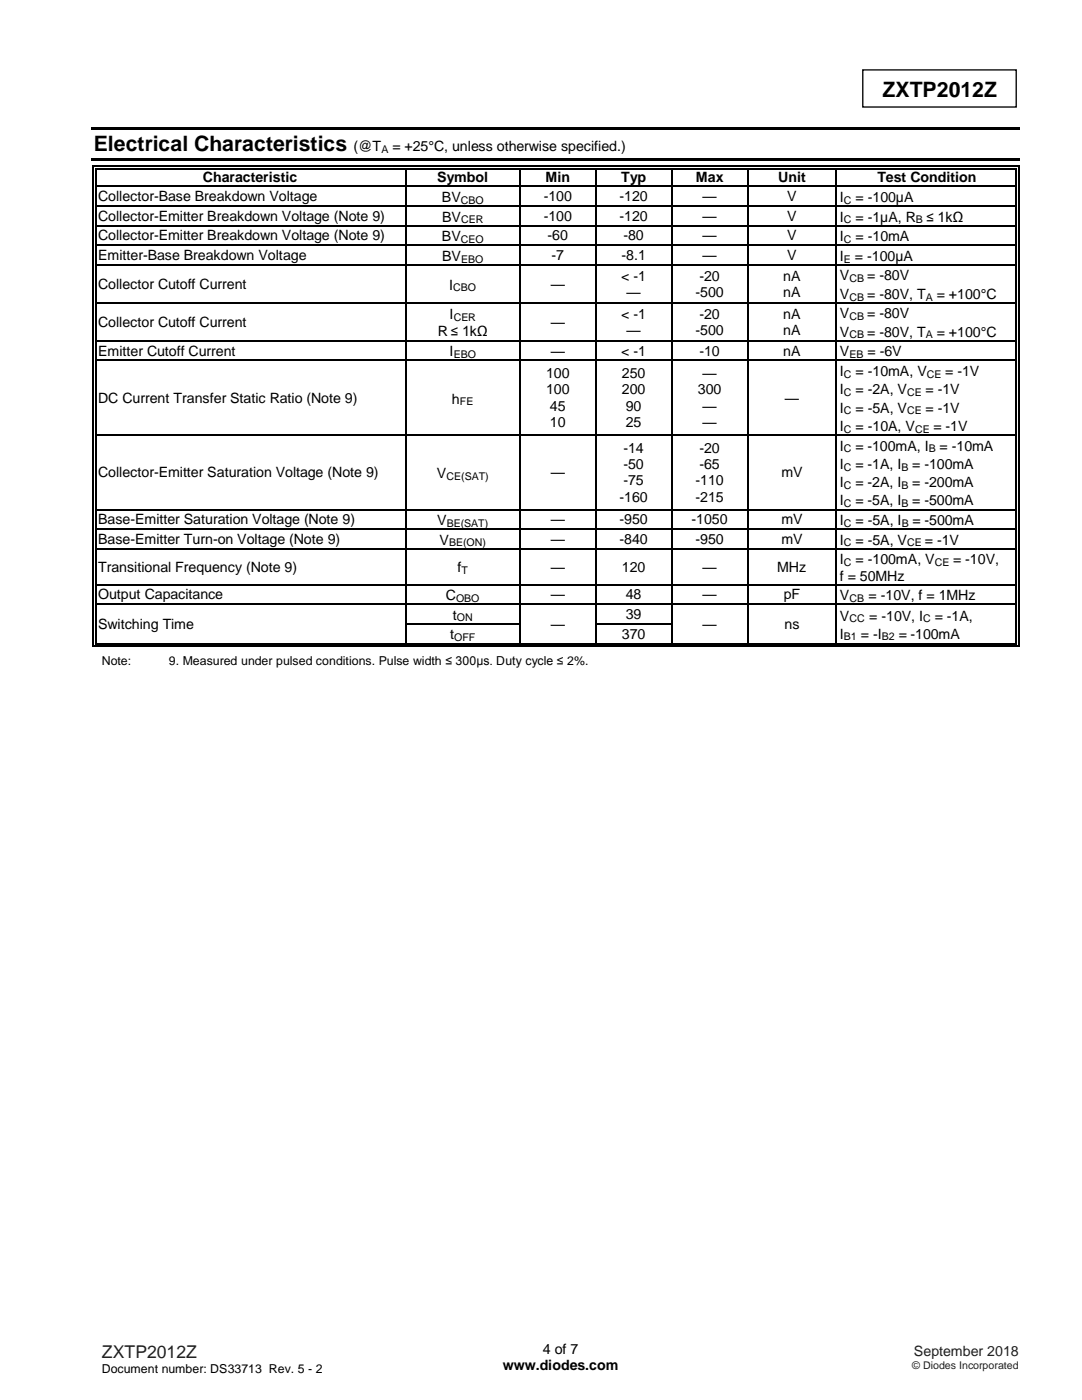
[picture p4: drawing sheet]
<svg xmlns="http://www.w3.org/2000/svg" width="216mm" height="279mm" viewBox="0 0 216 279" stroke-linecap="round" stroke-linejoin="round" font-family="sans-serif">
<defs><g id="words">
<g font-size="4.2">
<text x="176.1" y="19.3">ZXTP2012Z</text>
<text x="18.7" y="30.2">Electrical Characteristics</text>
</g>
<text font-size="3.5" fill="#231f20" x="20.3" y="270.9">ZXTP2012Z</text>
<g font-size="2.8">
<text x="70.5" y="30.2">(@T</text>
<text x="78.3" y="30.2">= +25°C, unless otherwise specified.)</text>
<text x="19.6" y="40.1">Collector-Base Breakdown Voltage</text>
<text x="40.5" y="36.4">Characteristic</text>
<text x="87.2" y="36.4">Symbol</text>
<text x="88.2" y="40.3">BV</text>
<text x="108.5" y="40.1">-100</text>
<text x="108.9" y="36.4">Min</text>
<text x="123.6" y="40.1">-120</text>
<text x="123.9" y="36.4">Typ</text>
<text x="138.8" y="36.4">Max</text>
<text x="140.2" y="40.1">—</text>
<text x="155.3" y="36.4">Unit</text>
<text x="157.1" y="40.1">V</text>
<text x="167.6" y="40.3">I</text>
<text x="170.7" y="40.3">= -100µA</text>
<text x="175.1" y="36.4">Test Condition</text>
<text x="19.6" y="44.1">Collector-Emitter Breakdown Voltage (Note 9)</text>
<text x="19.6" y="48">Collector-Emitter Breakdown Voltage (Note 9)</text>
<text x="88.2" y="44.2">BV</text>
<text x="108.5" y="44.1">-100</text>
<text x="109.2" y="48">-60</text>
<text x="123.6" y="44.1">-120</text>
<text x="124.4" y="48">-80</text>
<text x="140.2" y="44.1">—</text>
<text x="140.2" y="48">—</text>
<text x="157.1" y="44.1">V</text>
<text x="157.1" y="48">V</text>
<text x="167.6" y="44.2">I</text>
<text x="170.7" y="44.2">= -1µA, R</text>
<text x="19.6" y="51.9">Emitter-Base Breakdown Voltage</text>
<text x="88.2" y="48.1">BV</text>
<text x="88.2" y="52.1">BV</text>
<text x="110" y="51.9">-7</text>
<text x="124" y="51.9">-8.1</text>
<text x="140.2" y="51.9">—</text>
<text x="157.1" y="51.9">V</text>
<text x="167.6" y="48.1">I</text>
<text x="167.6" y="52.1">I</text>
<text x="170.6" y="52.1">= -100µA</text>
<text x="170.7" y="48.1">= -10mA</text>
<text x="19.6" y="57.6">Collector Cutoff Current</text>
<text x="89.6" y="57.8">I</text>
<text x="109.9" y="57.6">—</text>
<text x="124" y="56">&lt; -1</text>
<text x="125" y="59.3">—</text>
<text x="138.8" y="59.3">-500</text>
<text x="139.6" y="56">-20</text>
<text x="156.3" y="56">nA</text>
<text x="156.3" y="59.3">nA</text>
<text x="167.6" y="56">V</text>
<text x="167.6" y="59.7">V</text>
<text x="173" y="56">= -80V</text>
<text x="173" y="59.7">= -80V, T</text>
<text x="186.9" y="59.7">= +100°C</text>
<text x="19.6" y="65.2">Collector Cutoff Current</text>
<text x="89.7" y="63.8">I</text>
<text x="109.9" y="65.2">—</text>
<text x="124" y="63.6">&lt; -1</text>
<text x="139.6" y="63.6">-20</text>
<text x="156.3" y="63.6">nA</text>
<text x="167.6" y="63.5">V</text>
<text x="173" y="63.5">= -80V</text>
<text x="19.6" y="71">Emitter Cutoff Current</text>
<text x="87.4" y="67">R ≤ 1kΩ</text>
<text x="89.7" y="71.1">I</text>
<text x="109.9" y="71">—</text>
<text x="124" y="71">&lt; -1</text>
<text x="125" y="66.8">—</text>
<text x="138.8" y="66.8">-500</text>
<text x="139.6" y="71">-10</text>
<text x="156.3" y="66.8">nA</text>
<text x="156.3" y="71">nA</text>
<text x="167.6" y="67.2">V</text>
<text x="167.6" y="71.1">V</text>
<text x="173" y="67.2">= -80V, T</text>
<text x="173.1" y="71.1">= -6V</text>
<text x="186.9" y="67.2">= +100°C</text>
<text x="108.9" y="75.5">100</text>
<text x="124.1" y="75.5">250</text>
<text x="140.2" y="75.5">—</text>
<text x="167.6" y="75">I</text>
<text x="170.7" y="75">= -10mA, V</text>
<text x="188.6" y="75">= -1V</text>
<text x="19.6" y="80.4">DC Current Transfer Static Ratio (Note 9)</text>
<text x="90.2" y="80.5">h</text>
<text x="108.9" y="78.7">100</text>
<text x="109.7" y="82">45</text>
<text x="124.1" y="78.7">200</text>
<text x="124.9" y="82">90</text>
<text x="139.3" y="78.7">300</text>
<text x="140.2" y="82">—</text>
<text x="156.6" y="80.4">—</text>
<text x="167.6" y="78.7">I</text>
<text x="167.6" y="82.4">I</text>
<text x="170.7" y="78.7">= -2A, V</text>
<text x="170.7" y="82.4">= -5A, V</text>
<text x="184.7" y="78.7">= -1V</text>
<text x="184.7" y="82.4">= -1V</text>
<text x="109.7" y="85.2">10</text>
<text x="124.9" y="85.2">25</text>
<text x="140.2" y="85.2">—</text>
<text x="167.6" y="86">I</text>
<text x="167.6" y="89.9">I</text>
<text x="170.7" y="89.9">= -100mA, I</text>
<text x="170.7" y="86">= -10A, V</text>
<text x="186.3" y="86">= -1V</text>
<text x="187.5" y="89.9">= -10mA</text>
<text x="19.6" y="95.2">Collector-Emitter Saturation Voltage (Note 9)</text>
<text x="87.2" y="95.4">V</text>
<text x="109.9" y="95.2">—</text>
<text x="124.4" y="90.4">-14</text>
<text x="124.4" y="93.6">-50</text>
<text x="139.6" y="90.4">-20</text>
<text x="139.6" y="93.6">-65</text>
<text x="155.9" y="95.2">mV</text>
<text x="167.6" y="93.6">I</text>
<text x="170.7" y="93.6">= -1A, I</text>
<text x="182" y="93.6">= -100mA</text>
<text x="123.6" y="100.1">-160</text>
<text x="124.4" y="96.8">-75</text>
<text x="138.8" y="96.8">-110</text>
<text x="138.8" y="100.1">-215</text>
<text x="167.6" y="97.2">I</text>
<text x="167.6" y="100.9">I</text>
<text x="170.7" y="97.2">= -2A, I</text>
<text x="170.7" y="100.9">= -5A, I</text>
<text x="182" y="97.2">= -200mA</text>
<text x="182" y="100.9">= -500mA</text>
<text x="19.6" y="104.6">Base-Emitter Saturation Voltage (Note 9)</text>
<text x="87.2" y="104.8">V</text>
<text x="109.9" y="104.6">—</text>
<text x="123.6" y="104.6">-950</text>
<text x="138" y="104.6">-1050</text>
<text x="155.9" y="104.6">mV</text>
<text x="167.6" y="104.8">I</text>
<text x="170.7" y="104.8">= -5A, I</text>
<text x="182.1" y="104.8">= -500mA</text>
<text x="19.6" y="108.5">Base-Emitter Turn-on Voltage (Note 9)</text>
<text x="87.7" y="108.7">V</text>
<text x="109.9" y="108.5">—</text>
<text x="123.6" y="108.5">-840</text>
<text x="138.8" y="108.5">-950</text>
<text x="155.9" y="108.5">mV</text>
<text x="167.6" y="108.7">I</text>
<text x="167.6" y="112.6">I</text>
<text x="170.7" y="108.7">= -5A, V</text>
<text x="170.7" y="112.6">= -100mA, V</text>
<text x="184.5" y="108.7">= -1V</text>
<text x="190.2" y="112.6">= -10V,</text>
<text x="19.6" y="114.1">Transitional Frequency (Note 9)</text>
<text x="19.6" y="119.6">Output Capacitance</text>
<text x="89" y="119.8">C</text>
<text x="91.3" y="114.2">f</text>
<text x="109.9" y="114.1">—</text>
<text x="109.9" y="119.6">—</text>
<text x="124.1" y="114.1">120</text>
<text x="124.9" y="119.6">48</text>
<text x="140.2" y="114.1">—</text>
<text x="140.2" y="119.6">—</text>
<text x="155.1" y="114.1">MHz</text>
<text x="156.4" y="119.6">pF</text>
<text x="167.6" y="115.9">f = 50MHz</text>
<text x="167.6" y="119.8">V</text>
<text x="173.3" y="119.8">= -10V, f = 1MHz</text>
<text x="19.6" y="125.5">Switching Time</text>
<text x="90.4" y="123.7">t</text>
<text x="109.9" y="125.5">—</text>
<text x="124.9" y="123.5">39</text>
<text x="140.2" y="125.5">—</text>
<text x="156.5" y="125.5">ns</text>
<text x="167.6" y="123.8">V</text>
<text x="173.4" y="123.8">= -10V, I</text>
<text x="186.5" y="123.8">= -1A,</text>
<text x="89.8" y="127.6">t</text>
<text x="124.1" y="127.4">370</text>
<text x="167.6" y="127.5">I</text>
<text x="171.8" y="127.5">= -I</text>
<text x="179.3" y="127.5">= -100mA</text>
<text x="100.3" y="273.5">www.diodes.com</text>
<text x="108.3" y="270.3">4 of 7</text>
</g>
<text font-size="2.8" fill="#231f20" x="182.4" y="270.6">September 2018</text>
<text font-size="2.7" x="184.9" y="44.2">≤ 1kΩ</text>
<g font-size="2.5">
<text x="20.3" y="132.8">Note:</text>
<text x="33.7" y="132.8">9. Measured under pulsed conditions. Pulse width ≤ 300μs. Duty cycle ≤ 2%.</text>
<text x="20.3" y="274">Document number: DS33713 Rev. 5 - 2</text>
</g>
<g font-size="2.1">
<text x="76.1" y="30.5">A</text>
<text x="92" y="40.6">CBO</text>
<text x="168.4" y="40.6">C</text>
<text x="92" y="44.6">CER</text>
<text x="168.4" y="44.6">C</text>
<text x="182.8" y="44.6">B</text>
<text x="92" y="48.5">CEO</text>
<text x="92" y="52.4">EBO</text>
<text x="168.4" y="48.5">C</text>
<text x="168.4" y="52.4">E</text>
<text x="90.4" y="58.2">CBO</text>
<text x="169.5" y="56.3">CB</text>
<text x="169.5" y="60">CB</text>
<text x="184.7" y="60">A</text>
<text x="90.5" y="64.1">CER</text>
<text x="169.5" y="63.9">CB</text>
<text x="90.5" y="71.5">EBO</text>
<text x="169.5" y="67.5">CB</text>
<text x="169.5" y="71.5">EB</text>
<text x="184.7" y="67.5">A</text>
<text x="168.4" y="75.4">C</text>
<text x="185" y="75.4">CE</text>
<text x="91.8" y="80.9">FE</text>
<text x="168.4" y="79.1">C</text>
<text x="168.4" y="82.7">C</text>
<text x="181" y="79.1">CE</text>
<text x="181" y="82.7">CE</text>
<text x="168.4" y="86.3">C</text>
<text x="182.6" y="86.3">CE</text>
<text x="89.1" y="95.7">CE(SAT)</text>
<text x="168.4" y="90.3">C</text>
<text x="168.4" y="93.9">C</text>
<text x="179.9" y="93.9">B</text>
<text x="185.3" y="90.3">B</text>
<text x="168.4" y="97.6">C</text>
<text x="168.4" y="101.2">C</text>
<text x="179.9" y="97.6">B</text>
<text x="179.9" y="101.2">B</text>
<text x="89.1" y="105.1">BE(SAT)</text>
<text x="168.4" y="105.1">C</text>
<text x="179.9" y="105.1">B</text>
<text x="89.6" y="109">BE(ON)</text>
<text x="168.4" y="109">C</text>
<text x="168.4" y="113">C</text>
<text x="181" y="109">CE</text>
<text x="186.5" y="113">CE</text>
<text x="92.1" y="114.6">T</text>
<text x="91" y="120.1">OBO</text>
<text x="91.2" y="124">ON</text>
<text x="169.5" y="120.1">CB</text>
<text x="169.5" y="124.2">CC</text>
<text x="184.2" y="124.2">C</text>
<text x="90.6" y="127.9">OFF</text>
<text x="168.4" y="127.8">B1</text>
<text x="175.9" y="127.8">B2</text>
</g>
<text font-size="2.1" fill="#231f20" x="182" y="273.2">© Diodes Incorporated</text>
</g></defs>
<path d="M172.2 14h30.6v7.4h-30.6z" fill="none" stroke="#000" stroke-width=".26"/>
<g fill="#000">
<path d="M18.2 25.4h185.2v.5h-185.2z" fill-rule="evenodd"/>
<path d="M18.2 31.5h185.2v.5h-185.2z" fill-rule="evenodd"/>
<path d="M18.5 33.1h.2v.8h-.2z" fill-rule="evenodd"/>
<path d="M18.5 33.1h.7v.2h-.7z" fill-rule="evenodd"/>
<path d="M18.5 37.1h.2v.2h-.2z" fill-rule="evenodd"/>
<path d="M19 33.6h.2v.3h-.2z" fill-rule="evenodd"/>
<path d="M19 33.6h.2v.2h-.2z" fill-rule="evenodd"/>
<path d="M19 37.1h.2v.2h-.2z" fill-rule="evenodd"/>
<path d="M80.8 33.8l.3 .1z" fill-rule="evenodd"/>
<path d="M80.8 33.1h.8v.2h-.8z" fill-rule="evenodd"/>
<path d="M80.8 33.6h.8v.2h-.8z" fill-rule="evenodd"/>
<path d="M80.8 37.1h.3v.2h-.3z" fill-rule="evenodd"/>
<path d="M103.6 33.8l.2 .1z" fill-rule="evenodd"/>
<path d="M103.6 33.1h.7v.2h-.7z" fill-rule="evenodd"/>
<path d="M103.6 33.6h.7v.2h-.7z" fill-rule="evenodd"/>
<path d="M103.6 37.1h.2v.2h-.2z" fill-rule="evenodd"/>
<path d="M118.8 33.8l.2 .1z" fill-rule="evenodd"/>
<path d="M118.8 33.1h.7v.2h-.7z" fill-rule="evenodd"/>
<path d="M118.8 33.6h.7v.2h-.7z" fill-rule="evenodd"/>
<path d="M118.8 37.1h.2v.2h-.2z" fill-rule="evenodd"/>
<path d="M133.9 33.8l.2 .1z" fill-rule="evenodd"/>
<path d="M133.9 33.1h.7v.2h-.7z" fill-rule="evenodd"/>
<path d="M133.9 33.6h.7v.2h-.7z" fill-rule="evenodd"/>
<path d="M133.9 37.1h.2v.2h-.2z" fill-rule="evenodd"/>
<path d="M149 33.8l.3 .1z" fill-rule="evenodd"/>
<path d="M149 33.1h.8v.2h-.8z" fill-rule="evenodd"/>
<path d="M149 33.6h.8v.2h-.8z" fill-rule="evenodd"/>
<path d="M149 37.1h.3v.2h-.3z" fill-rule="evenodd"/>
<path d="M166.7 33.8l.3 .1z" fill-rule="evenodd"/>
<path d="M166.7 33.1h.8v.2h-.8z" fill-rule="evenodd"/>
<path d="M166.7 33.6h.8v.2h-.8z" fill-rule="evenodd"/>
<path d="M166.7 37.1h.3v.2h-.3z" fill-rule="evenodd"/>
<path d="M202.6 33.1h.8v.2h-.8z" fill-rule="evenodd"/>
<path d="M202.6 33.6h.3v.3h-.3z" fill-rule="evenodd"/>
<path d="M202.6 33.6h.3v.2h-.3z" fill-rule="evenodd"/>
<path d="M202.6 37.1h.3v.2h-.3z" fill-rule="evenodd"/>
<path d="M203.2 33.1h.2v.8h-.2z" fill-rule="evenodd"/>
<path d="M203.2 37.1h.2v.2h-.2z" fill-rule="evenodd"/>
<path d="M18.5 41h.2v.3h-.2z" fill-rule="evenodd"/>
<path d="M18.5 44.9h.2v.3h-.2z" fill-rule="evenodd"/>
<path d="M18.5 48.9h.2v.2h-.2z" fill-rule="evenodd"/>
<path d="M18.5 52.8h.2v.2h-.2z" fill-rule="evenodd"/>
<path d="M19 41h.2v.3h-.2z" fill-rule="evenodd"/>
<path d="M19 44.9h.2v.3h-.2z" fill-rule="evenodd"/>
<path d="M19 48.9h.2v.2h-.2z" fill-rule="evenodd"/>
<path d="M19 52.8h.2v.2h-.2z" fill-rule="evenodd"/>
<path d="M80.8 41h.3v.3h-.3z" fill-rule="evenodd"/>
<path d="M80.8 44.9h.3v.3h-.3z" fill-rule="evenodd"/>
<path d="M80.8 48.9h.3v.2h-.3z" fill-rule="evenodd"/>
<path d="M80.8 52.8h.3v.2h-.3z" fill-rule="evenodd"/>
<path d="M103.6 41h.2v.3h-.2z" fill-rule="evenodd"/>
<path d="M103.6 44.9h.2v.3h-.2z" fill-rule="evenodd"/>
<path d="M103.6 48.9h.2v.2h-.2z" fill-rule="evenodd"/>
<path d="M103.6 52.8h.2v.2h-.2z" fill-rule="evenodd"/>
<path d="M118.8 41h.2v.3h-.2z" fill-rule="evenodd"/>
<path d="M118.8 44.9h.2v.3h-.2z" fill-rule="evenodd"/>
<path d="M118.8 48.9h.2v.2h-.2z" fill-rule="evenodd"/>
<path d="M118.8 52.8h.2v.2h-.2z" fill-rule="evenodd"/>
<path d="M133.9 41h.2v.3h-.2z" fill-rule="evenodd"/>
<path d="M133.9 44.9h.2v.3h-.2z" fill-rule="evenodd"/>
<path d="M133.9 48.9h.2v.2h-.2z" fill-rule="evenodd"/>
<path d="M133.9 52.8h.2v.2h-.2z" fill-rule="evenodd"/>
<path d="M149 41h.3v.3h-.3z" fill-rule="evenodd"/>
<path d="M149 44.9h.3v.3h-.3z" fill-rule="evenodd"/>
<path d="M149 48.9h.3v.2h-.3z" fill-rule="evenodd"/>
<path d="M149 52.8h.3v.2h-.3z" fill-rule="evenodd"/>
<path d="M166.7 41h.3v.3h-.3z" fill-rule="evenodd"/>
<path d="M166.7 44.9h.3v.3h-.3z" fill-rule="evenodd"/>
<path d="M166.7 48.9h.3v.2h-.3z" fill-rule="evenodd"/>
<path d="M166.7 52.8h.3v.2h-.3z" fill-rule="evenodd"/>
<path d="M202.6 41h.3v.3h-.3z" fill-rule="evenodd"/>
<path d="M202.6 44.9h.3v.3h-.3z" fill-rule="evenodd"/>
<path d="M202.6 48.9h.3v.2h-.3z" fill-rule="evenodd"/>
<path d="M202.6 52.8h.3v.2h-.3z" fill-rule="evenodd"/>
<path d="M203.2 41h.2v.3h-.2z" fill-rule="evenodd"/>
<path d="M203.2 44.9h.2v.3h-.2z" fill-rule="evenodd"/>
<path d="M203.2 48.9h.2v.2h-.2z" fill-rule="evenodd"/>
<path d="M203.2 52.8h.2v.2h-.2z" fill-rule="evenodd"/>
<path d="M18.5 60.3h.2v.3h-.2z" fill-rule="evenodd"/>
<path d="M18.5 67.9h.2v.3h-.2z" fill-rule="evenodd"/>
<path d="M18.5 71.8h.2v.3h-.2z" fill-rule="evenodd"/>
<path d="M19 60.3h.2v.3h-.2z" fill-rule="evenodd"/>
<path d="M19 67.9h.2v.3h-.2z" fill-rule="evenodd"/>
<path d="M19 71.8h.2v.3h-.2z" fill-rule="evenodd"/>
<path d="M80.8 60.3h.3v.3h-.3z" fill-rule="evenodd"/>
<path d="M80.8 67.9h.3v.3h-.3z" fill-rule="evenodd"/>
<path d="M80.8 71.8h.3v.3h-.3z" fill-rule="evenodd"/>
<path d="M103.6 60.3h.2v.3h-.2z" fill-rule="evenodd"/>
<path d="M103.6 67.9h.2v.3h-.2z" fill-rule="evenodd"/>
<path d="M103.6 71.8h.2v.3h-.2z" fill-rule="evenodd"/>
<path d="M118.8 60.3h.2v.3h-.2z" fill-rule="evenodd"/>
<path d="M118.8 67.9h.2v.3h-.2z" fill-rule="evenodd"/>
<path d="M118.8 71.8h.2v.3h-.2z" fill-rule="evenodd"/>
<path d="M133.9 60.3h.2v.3h-.2z" fill-rule="evenodd"/>
<path d="M133.9 67.9h.2v.3h-.2z" fill-rule="evenodd"/>
<path d="M133.9 71.8h.2v.3h-.2z" fill-rule="evenodd"/>
<path d="M149 60.3h.3v.3h-.3z" fill-rule="evenodd"/>
<path d="M149 67.9h.3v.3h-.3z" fill-rule="evenodd"/>
<path d="M149 71.8h.3v.3h-.3z" fill-rule="evenodd"/>
<path d="M166.7 60.3h.3v.3h-.3z" fill-rule="evenodd"/>
<path d="M166.7 67.9h.3v.3h-.3z" fill-rule="evenodd"/>
<path d="M166.7 71.8h.3v.3h-.3z" fill-rule="evenodd"/>
<path d="M202.6 60.3h.3v.3h-.3z" fill-rule="evenodd"/>
<path d="M202.6 67.9h.3v.3h-.3z" fill-rule="evenodd"/>
<path d="M202.6 71.8h.3v.3h-.3z" fill-rule="evenodd"/>
<path d="M203.2 60.3h.2v.3h-.2z" fill-rule="evenodd"/>
<path d="M203.2 67.9h.2v.3h-.2z" fill-rule="evenodd"/>
<path d="M203.2 71.8h.2v.3h-.2z" fill-rule="evenodd"/>
<path d="M18.5 86.7h.2v.2h-.2z" fill-rule="evenodd"/>
<path d="M19 86.7h.2v.2h-.2z" fill-rule="evenodd"/>
<path d="M80.8 86.7h.3v.2h-.3z" fill-rule="evenodd"/>
<path d="M103.6 86.7h.2v.2h-.2z" fill-rule="evenodd"/>
<path d="M118.8 86.7h.2v.2h-.2z" fill-rule="evenodd"/>
<path d="M133.9 86.7h.2v.2h-.2z" fill-rule="evenodd"/>
<path d="M149 86.7h.3v.2h-.3z" fill-rule="evenodd"/>
<path d="M166.7 86.7h.3v.2h-.3z" fill-rule="evenodd"/>
<path d="M202.6 86.7h.3v.2h-.3z" fill-rule="evenodd"/>
<path d="M203.2 86.7h.2v.2h-.2z" fill-rule="evenodd"/>
<path d="M18.5 101.6h.2v.2h-.2z" fill-rule="evenodd"/>
<path d="M18.5 105.5h.2v.2h-.2z" fill-rule="evenodd"/>
<path d="M18.5 109.4h.2v.3h-.2z" fill-rule="evenodd"/>
<path d="M18.5 116.6h.2v.2h-.2z" fill-rule="evenodd"/>
<path d="M19 101.6h.2v.2h-.2z" fill-rule="evenodd"/>
<path d="M19 105.5h.2v.2h-.2z" fill-rule="evenodd"/>
<path d="M19 109.4h.2v.3h-.2z" fill-rule="evenodd"/>
<path d="M19 116.6h.2v.2h-.2z" fill-rule="evenodd"/>
<path d="M80.8 101.6h.3v.2h-.3z" fill-rule="evenodd"/>
<path d="M80.8 105.5h.3v.2h-.3z" fill-rule="evenodd"/>
<path d="M80.8 109.4h.3v.3h-.3z" fill-rule="evenodd"/>
<path d="M80.8 116.6h.3v.2h-.3z" fill-rule="evenodd"/>
<path d="M103.6 101.6h.2v.2h-.2z" fill-rule="evenodd"/>
<path d="M103.6 105.5h.2v.2h-.2z" fill-rule="evenodd"/>
<path d="M103.6 109.4h.2v.3h-.2z" fill-rule="evenodd"/>
<path d="M103.6 116.6h.2v.2h-.2z" fill-rule="evenodd"/>
<path d="M118.8 101.6h.2v.2h-.2z" fill-rule="evenodd"/>
<path d="M118.8 105.5h.2v.2h-.2z" fill-rule="evenodd"/>
<path d="M118.8 109.4h.2v.3h-.2z" fill-rule="evenodd"/>
<path d="M118.8 116.6h.2v.2h-.2z" fill-rule="evenodd"/>
<path d="M133.9 101.6h.2v.2h-.2z" fill-rule="evenodd"/>
<path d="M133.9 105.5h.2v.2h-.2z" fill-rule="evenodd"/>
<path d="M133.9 109.4h.2v.3h-.2z" fill-rule="evenodd"/>
<path d="M133.9 116.6h.2v.2h-.2z" fill-rule="evenodd"/>
<path d="M149 101.6h.3v.2h-.3z" fill-rule="evenodd"/>
<path d="M149 105.5h.3v.2h-.3z" fill-rule="evenodd"/>
<path d="M149 109.4h.3v.3h-.3z" fill-rule="evenodd"/>
<path d="M149 116.6h.3v.2h-.3z" fill-rule="evenodd"/>
<path d="M166.7 101.6h.3v.2h-.3z" fill-rule="evenodd"/>
<path d="M166.7 105.5h.3v.2h-.3z" fill-rule="evenodd"/>
<path d="M166.7 109.4h.3v.3h-.3z" fill-rule="evenodd"/>
<path d="M166.7 116.6h.3v.2h-.3z" fill-rule="evenodd"/>
<path d="M202.6 101.6h.3v.2h-.3z" fill-rule="evenodd"/>
<path d="M202.6 105.5h.3v.2h-.3z" fill-rule="evenodd"/>
<path d="M202.6 109.4h.3v.3h-.3z" fill-rule="evenodd"/>
<path d="M202.6 116.6h.3v.2h-.3z" fill-rule="evenodd"/>
<path d="M203.2 101.6h.2v.2h-.2z" fill-rule="evenodd"/>
<path d="M203.2 105.5h.2v.2h-.2z" fill-rule="evenodd"/>
<path d="M203.2 109.4h.2v.3h-.2z" fill-rule="evenodd"/>
<path d="M203.2 116.6h.2v.2h-.2z" fill-rule="evenodd"/>
<path d="M18.5 120.5h.2v.2h-.2z" fill-rule="evenodd"/>
<path d="M18.5 124.4h.2v.2h-.2z" fill-rule="evenodd"/>
<path d="M18.5 128.3h.2v.8h-.2z" fill-rule="evenodd"/>
<path d="M18.5 128.8h.7v.3h-.7z" fill-rule="evenodd"/>
<path d="M19 120.5h.2v.2h-.2z" fill-rule="evenodd"/>
<path d="M19 124.4h.2v.2h-.2z" fill-rule="evenodd"/>
<path d="M19 128.3h.2v.3h-.2z" fill-rule="evenodd"/>
<path d="M19 128.3h.2v.3h-.2z" fill-rule="evenodd"/>
<path d="M80.8 120.5h.3v.2h-.3z" fill-rule="evenodd"/>
<path d="M80.8 124.4h.3v.2h-.3z" fill-rule="evenodd"/>
<path d="M80.8 128.3h.8v.3h-.8z" fill-rule="evenodd"/>
<path d="M80.8 128.8h.8v.3h-.8z" fill-rule="evenodd"/>
<path d="M103.6 120.5h.2v.2h-.2z" fill-rule="evenodd"/>
<path d="M103.6 124.4h.2v.2h-.2z" fill-rule="evenodd"/>
<path d="M103.6 128.3h.7v.3h-.7z" fill-rule="evenodd"/>
<path d="M103.6 128.8h.7v.3h-.7z" fill-rule="evenodd"/>
<path d="M118.8 120.5h.2v.2h-.2z" fill-rule="evenodd"/>
<path d="M118.8 124.4h.2v.2h-.2z" fill-rule="evenodd"/>
<path d="M118.8 128.3h.7v.3h-.7z" fill-rule="evenodd"/>
<path d="M118.8 128.8h.7v.3h-.7z" fill-rule="evenodd"/>
<path d="M133.9 120.5h.2v.2h-.2z" fill-rule="evenodd"/>
<path d="M133.9 124.4h.2v.2h-.2z" fill-rule="evenodd"/>
<path d="M133.9 128.3h.7v.3h-.7z" fill-rule="evenodd"/>
<path d="M133.9 128.8h.7v.3h-.7z" fill-rule="evenodd"/>
<path d="M149 120.5h.3v.2h-.3z" fill-rule="evenodd"/>
<path d="M149 124.4h.3v.2h-.3z" fill-rule="evenodd"/>
<path d="M149 128.3h.8v.3h-.8z" fill-rule="evenodd"/>
<path d="M149 128.8h.8v.3h-.8z" fill-rule="evenodd"/>
<path d="M166.7 120.5h.3v.2h-.3z" fill-rule="evenodd"/>
<path d="M166.7 124.4h.3v.2h-.3z" fill-rule="evenodd"/>
<path d="M166.7 128.3h.8v.3h-.8z" fill-rule="evenodd"/>
<path d="M166.7 128.8h.8v.3h-.8z" fill-rule="evenodd"/>
<path d="M202.6 120.5h.3v.2h-.3z" fill-rule="evenodd"/>
<path d="M202.6 124.4h.3v.2h-.3z" fill-rule="evenodd"/>
<path d="M202.6 128.8h.8v.3h-.8z" fill-rule="evenodd"/>
<path d="M202.6 128.3h.3v.3h-.3z" fill-rule="evenodd"/>
<path d="M202.6 128.3h.3v.3h-.3z" fill-rule="evenodd"/>
<path d="M203.2 120.5h.2v.2h-.2z" fill-rule="evenodd"/>
<path d="M203.2 124.4h.2v.2h-.2z" fill-rule="evenodd"/>
<path d="M203.2 128.3h.2v.8h-.2z" fill-rule="evenodd"/>
</g>
<g fill="none" stroke="#000" stroke-width=".25">
<path d="M18.6 33.9v3.2M18.6 37.3v3.7M19.1 33.9v3.2M19.1 37.3v3.7M19.2 33.2h61.6M19.2 33.7h61.6M19.2 37.2h61.6M81 33.9v3.2M81 37.3v3.7M81.1 37.2h22.5M81.6 33.2h22M81.6 33.7h22"/>
<path d="M103.7 33.9v3.2M103.7 37.3v3.7M103.8 37.2h15M104.3 33.2h14.5M104.3 33.7h14.5M118.9 33.9v3.2M118.9 37.3v3.7M119 37.2h14.9M119.5 33.2h14.4M119.5 33.7h14.4M134 33.9v3.2M134 37.3v3.7"/>
<path d="M134.1 37.2h14.9M134.6 33.2h14.4M134.6 33.7h14.4M149.2 33.9v3.2M149.2 37.3v3.7M149.3 37.2h17.4M149.8 33.2h16.9M149.8 33.7h16.9M166.9 33.9v3.2M166.9 37.3v3.7M167 37.2h35.6M167.5 33.2h35.2"/>
<path d="M167.5 33.7h35.2M202.8 33.9v3.2M202.8 37.3v3.7M203.3 33.9v3.2M203.3 37.3v3.7M18.6 41.3v3.6M18.6 45.2v3.7M18.6 49.1v3.7M18.6 53v7.3M19.1 41.3v3.6M19.1 45.2v3.7M19.1 49.1v3.7"/>
<path d="M19.1 53v7.3M19.2 41.2h61.6M19.2 45h61.6M19.2 49h61.6M19.2 52.9h61.6M81 41.3v3.6M81 45.2v3.7M81 49.1v3.7M81 53v7.3M81.1 41.2h22.5M81.1 45h22.5M81.1 49h22.5"/>
<path d="M81.1 52.9h22.5M103.7 41.3v3.6M103.7 45.2v3.7M103.7 49.1v3.7M103.7 53v7.3M103.8 41.2h15M103.8 45h15M103.8 49h15M103.8 52.9h15M118.9 41.3v3.6M118.9 45.2v3.7M118.9 49.1v3.7"/>
<path d="M118.9 53v7.3M119 41.2h14.9M119 45h14.9M119 49h14.9M119 52.9h14.9M134 41.3v3.6M134 45.2v3.7M134 49.1v3.7M134 53v7.3M134.1 41.2h14.9M134.1 45h14.9M134.1 49h14.9"/>
<path d="M134.1 52.9h14.9M149.2 41.3v3.6M149.2 45.2v3.7M149.2 49.1v3.7M149.2 53v7.3M149.3 41.2h17.4M149.3 45h17.4M149.3 49h17.4M149.3 52.9h17.4M166.9 41.3v3.6M166.9 45.2v3.7M166.9 49.1v3.7"/>
<path d="M166.9 53v7.3M167 41.2h35.6M167 45h35.6M167 49h35.6M167 52.9h35.6M202.8 41.3v3.6M202.8 45.2v3.7M202.8 49.1v3.7M202.8 53v7.3M203.3 41.3v3.6M203.3 45.2v3.7M203.3 49.1v3.7"/>
<path d="M203.3 53v7.3M18.6 60.6v7.3M18.6 68.2v3.6M18.6 72.1v14.6M19.1 60.6v7.3M19.1 68.2v3.6M19.1 72.1v14.6M19.2 60.5h61.6M19.2 68h61.6M19.2 71.9h61.6M81 60.6v7.3M81 68.2v3.6"/>
<path d="M81 72.1v14.6M81.1 60.5h22.5M81.1 68h22.5M81.1 71.9h22.5M103.7 60.6v7.3M103.7 68.2v3.6M103.7 72.1v14.6M103.8 60.5h15M103.8 68h15M103.8 71.9h15M118.9 60.6v7.3M118.9 68.2v3.6"/>
<path d="M118.9 72.1v14.6M119 60.5h14.9M119 68h14.9M119 71.9h14.9M134 60.6v7.3M134 68.2v3.6M134 72.1v14.6M134.1 60.5h14.9M134.1 68h14.9M134.1 71.9h14.9M149.2 60.6v7.3M149.2 68.2v3.6"/>
<path d="M149.2 72.1v14.6M149.3 60.5h17.4M149.3 68h17.4M149.3 71.9h17.4M166.9 60.6v7.3M166.9 68.2v3.6M166.9 72.1v14.6M167 60.5h35.6M167 68h35.6M167 71.9h35.6M202.8 60.6v7.3M202.8 68.2v3.6"/>
<path d="M202.8 72.1v14.6M203.3 60.6v7.3M203.3 68.2v3.6M203.3 72.1v14.6M18.6 86.9v14.7M19.1 86.9v14.7M19.2 86.8h61.6M81 86.9v14.7M81.1 86.8h22.5M103.7 86.9v14.7M103.8 86.8h15M118.9 86.9v14.7"/>
<path d="M119 86.8h14.9M134 86.9v14.7M134.1 86.8h14.9M149.2 86.9v14.7M149.3 86.8h17.4M166.9 86.9v14.7M167 86.8h35.6M202.8 86.9v14.7M203.3 86.9v14.7M18.6 101.8v3.7M18.6 105.7v3.7M18.6 109.7v6.9"/>
<path d="M18.6 116.8v3.7M19.1 101.8v3.7M19.1 105.7v3.7M19.1 109.7v6.9M19.1 116.8v3.7M19.2 101.7h61.6M19.2 105.6h61.6M19.2 109.5h61.6M19.2 116.7h61.6M81 101.8v3.7M81 105.7v3.7M81 109.7v6.9"/>
<path d="M81 116.8v3.7M81.1 101.7h22.5M81.1 105.6h22.5M81.1 109.5h22.5M81.1 116.7h22.5M103.7 101.8v3.7M103.7 105.7v3.7M103.7 109.7v6.9M103.7 116.8v3.7M103.8 101.7h15M103.8 105.6h15M103.8 109.5h15"/>
<path d="M103.8 116.7h15M118.9 101.8v3.7M118.9 105.7v3.7M118.9 109.7v6.9M118.9 116.8v3.7M119 101.7h14.9M119 105.6h14.9M119 109.5h14.9M119 116.7h14.9M134 101.8v3.7M134 105.7v3.7M134 109.7v6.9"/>
<path d="M134 116.8v3.7M134.1 101.7h14.9M134.1 105.6h14.9M134.1 109.5h14.9M134.1 116.7h14.9M149.2 101.8v3.7M149.2 105.7v3.7M149.2 109.7v6.9M149.2 116.8v3.7M149.3 101.7h17.4M149.3 105.6h17.4M149.3 109.5h17.4"/>
<path d="M149.3 116.7h17.4M166.9 101.8v3.7M166.9 105.7v3.7M166.9 109.7v6.9M166.9 116.8v3.7M167 101.7h35.6M167 105.6h35.6M167 109.5h35.6M167 116.7h35.6M202.8 101.8v3.7M202.8 105.7v3.7M202.8 109.7v6.9"/>
<path d="M202.8 116.8v3.7M203.3 101.8v3.7M203.3 105.7v3.7M203.3 109.7v6.9M203.3 116.8v3.7M18.6 120.7v3.7M18.6 124.6v3.7M19.1 120.7v3.7M19.1 124.6v3.7M19.2 120.6h61.6M19.2 129h61.6M19.2 128.5h61.6"/>
<path d="M81 120.7v3.7M81 124.6v3.7M81.1 120.6h22.5M81.1 124.5h22.5M81.6 129h22M81.6 128.5h22M103.7 120.7v3.7M103.7 124.6v3.7M103.8 120.6h15M104.3 129h14.5M104.3 128.5h14.5M118.9 120.7v3.7"/>
<path d="M118.9 124.6v3.7M119 120.6h14.9M119 124.5h14.9M119.5 129h14.4M119.5 128.5h14.4M134 120.7v3.7M134 124.6v3.7M134.1 120.6h14.9M134.6 129h14.4M134.6 128.5h14.4M149.2 120.7v3.7M149.2 124.6v3.7"/>
<path d="M149.3 120.6h17.4M149.8 129h16.9M149.8 128.5h16.9M166.9 120.7v3.7M166.9 124.6v3.7M167 120.6h35.6M167.5 129h35.2M167.5 128.5h35.2M202.8 120.7v3.7M202.8 124.6v3.7M203.3 120.7v3.7M203.3 124.6v3.7"/>
</g>
<use href="#words"/>
</svg>
